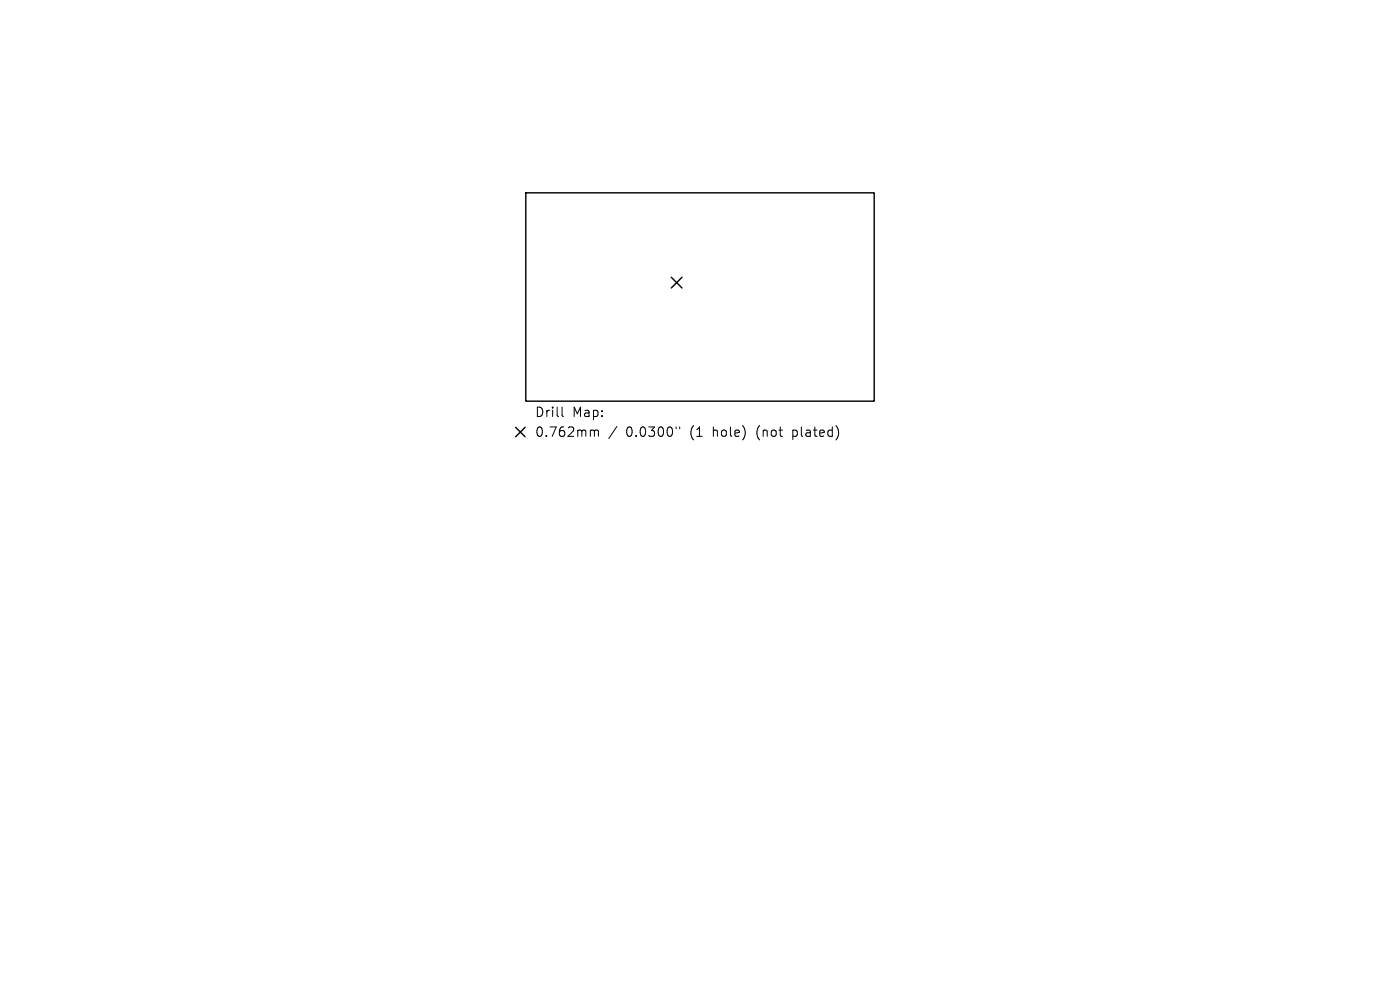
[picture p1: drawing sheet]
<svg xmlns="http://www.w3.org/2000/svg" width="297mm" height="210mm" viewBox="0 0 297 210" stroke-linecap="round" stroke-linejoin="round" font-family="sans-serif">
<defs><g id="words">
<g font-size="2.8">
<text x="113.4" y="88.8">Drill</text>
<text x="121.4" y="88.8">Map:</text>
<text x="113.4" y="93">0.762mm</text>
<text x="132.8" y="93">0.0300&quot;</text>
<text x="146.6" y="93">(1</text>
<text x="151.5" y="93">hole)</text>
<text x="161" y="93">(not</text>
<text x="168.8" y="93">plated)</text>
</g>
</g></defs>
<path d="M111.5 40.9h74v44.2h-74zM142.4 58.8l2.3 2.3M144.7 58.8l-2.3 2.3M109.4 90.7l2 2M111.4 90.7l-2 2" fill="none" stroke="#000" stroke-width=".3"/>
<path d="M119.2 86.4v1.7l.3 .3M125.5 91.2l.5 .1 .1 .2M126.1 91.5l.3-.3 .5 .1 .1 1.3M126.1 91.5v1.1M130.9 90.5l-1.8 2.5M143.4 90.6v.3M144.2 90.6v.3" fill="none" stroke="#000" stroke-width=".21"/>
<use href="#words"/>
</svg>
